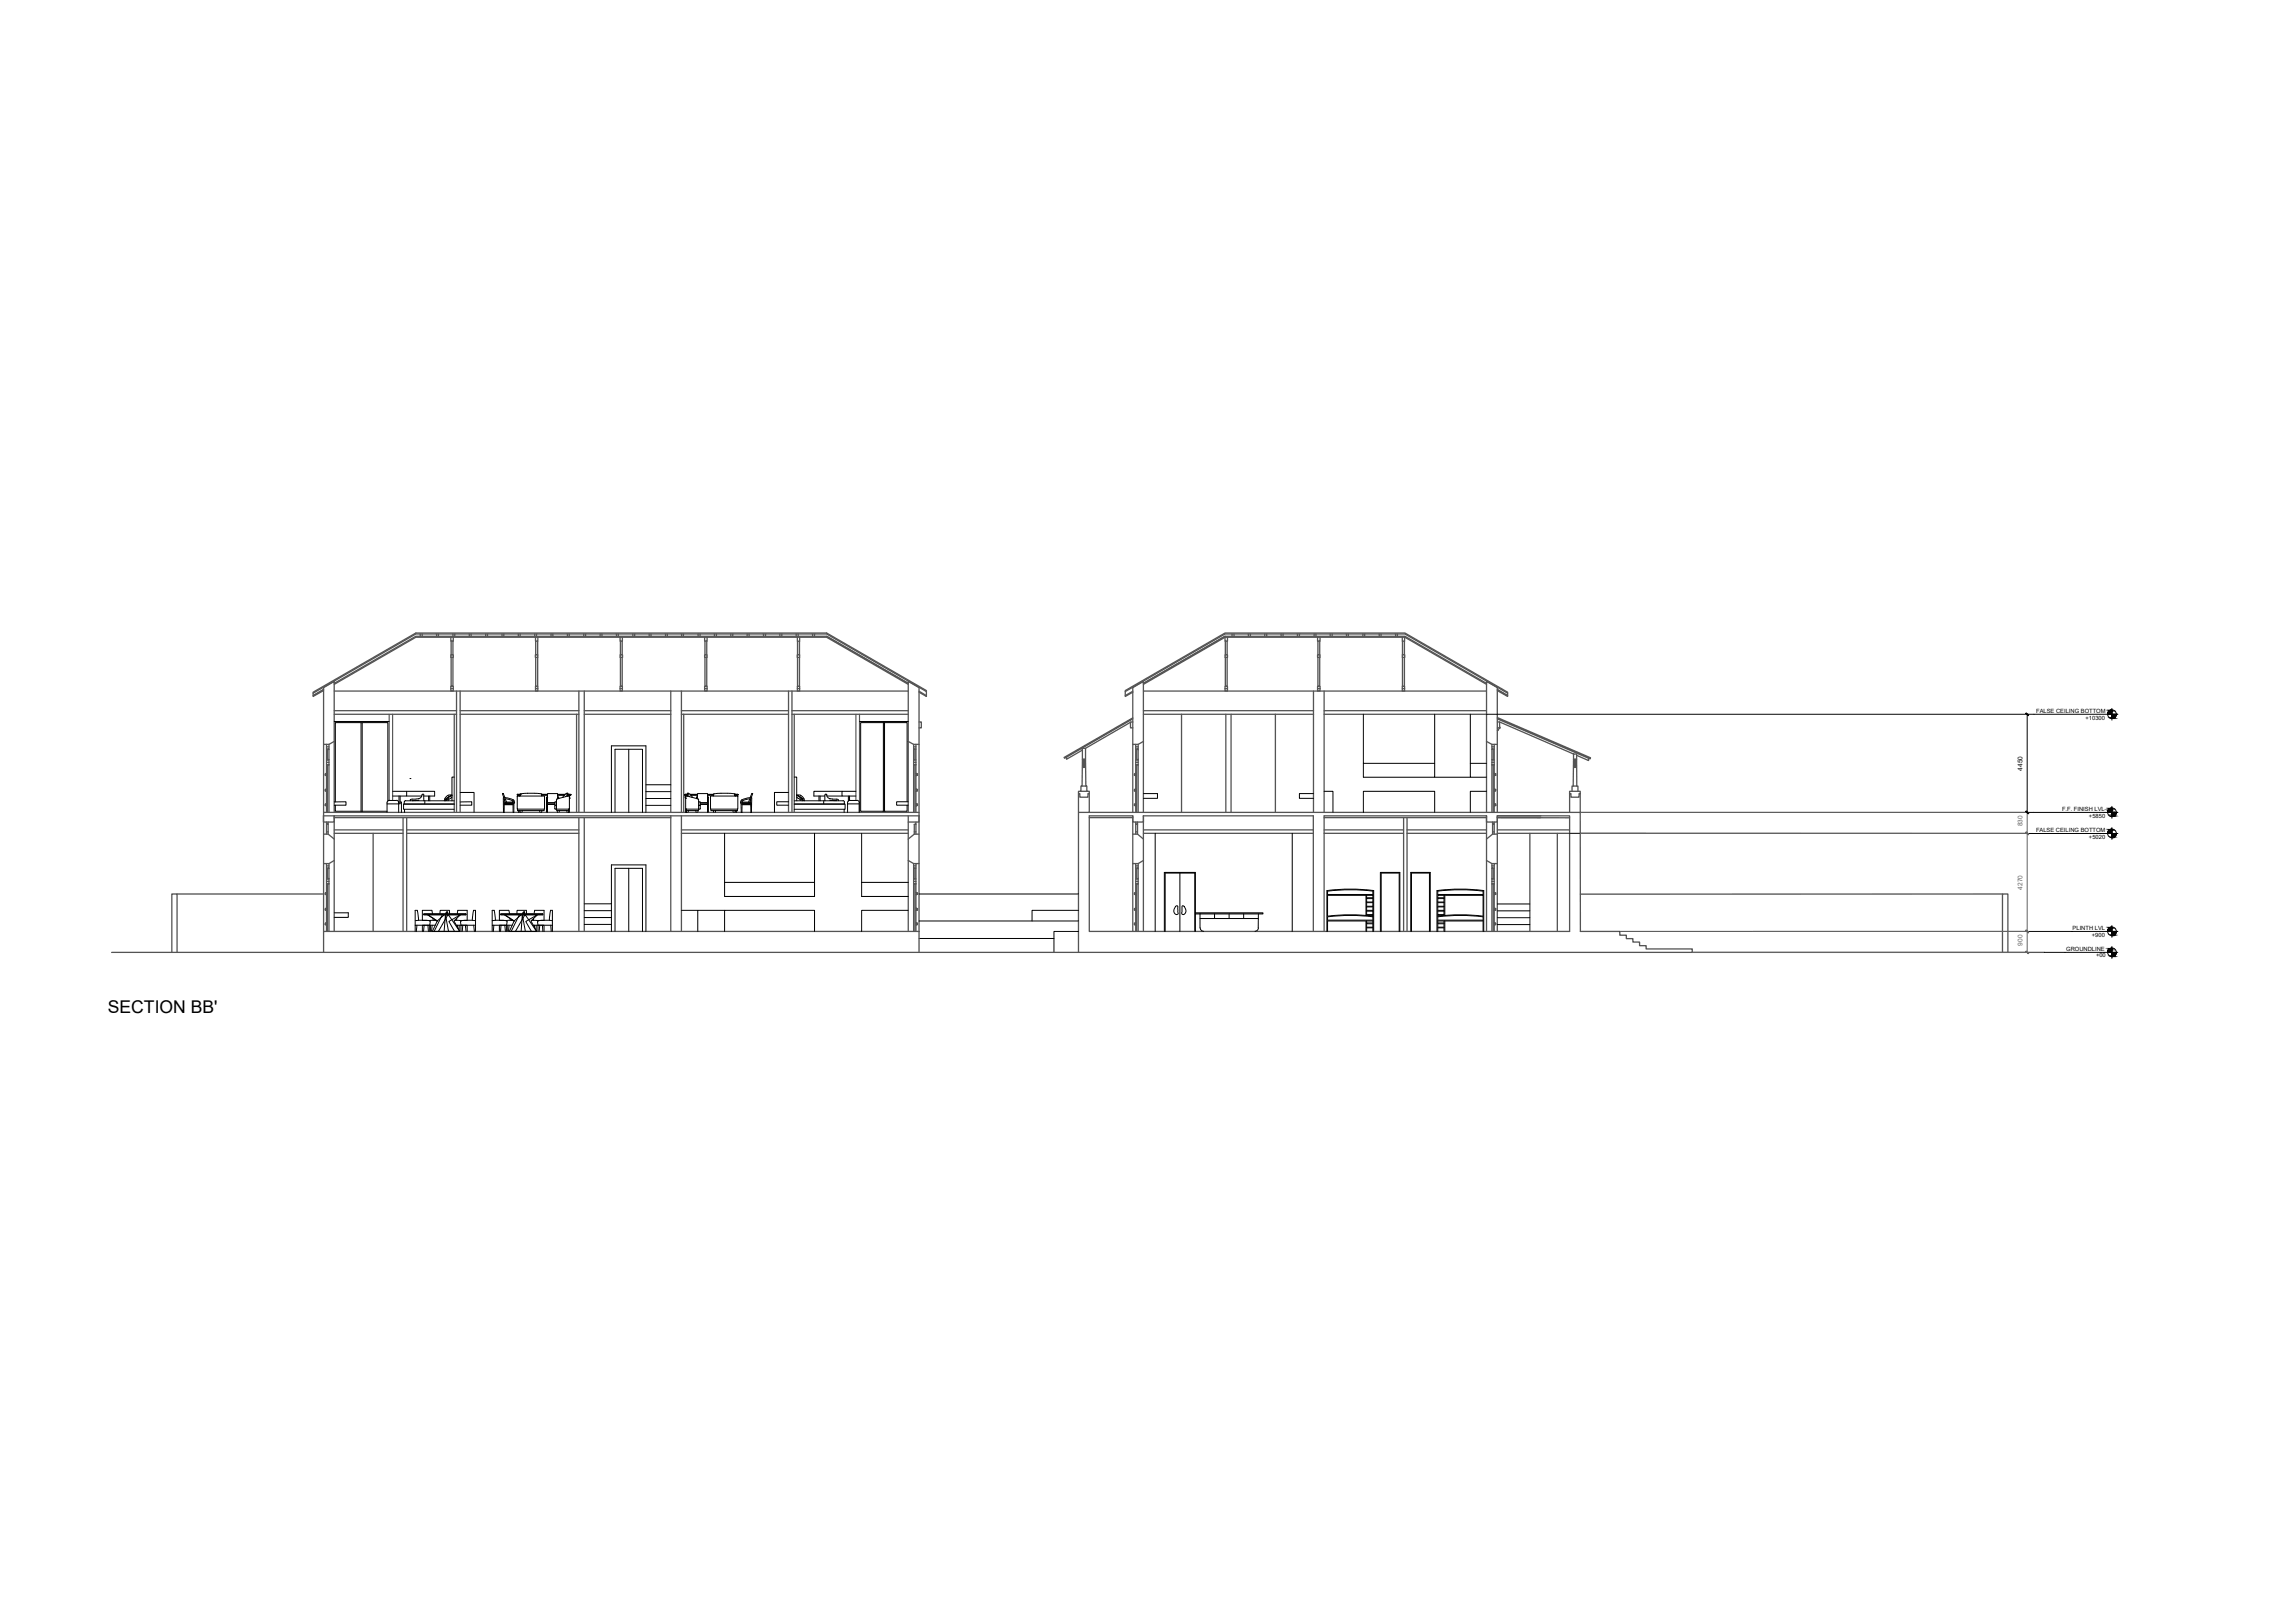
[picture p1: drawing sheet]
<svg xmlns="http://www.w3.org/2000/svg" width="594mm" height="420mm" viewBox="0 0 594 420" stroke-linecap="round" stroke-linejoin="round" font-family="sans-serif">
<defs><g id="words">
<text font-size="4.5" x="27.9" y="262.3">SECTION BB'</text>
<text font-size="1.7" x="523.5" y="199.5" transform="rotate(-90 523.5 199.5)">4450</text>
<g font-size="1.7" fill="#636466">
<text x="523.5" y="213.9" transform="rotate(-90 523.5 213.9)">830</text>
<text x="523.5" y="230.3" transform="rotate(-90 523.5 230.3)">4270</text>
<text x="523.5" y="244.8" transform="rotate(-90 523.5 244.8)">900</text>
</g>
<g font-size="1.5">
<text x="527.1" y="184.5">FALSE CEILING BOTTOM</text>
<text x="539.9" y="186.4">+10300</text>
<text x="533.8" y="209.9">F.F. FINISH LVL</text>
<text x="527" y="215.3">FALSE CEILING BOTTOM</text>
<text x="540.8" y="211.8">+5850</text>
<text x="540.8" y="217.3">+5020</text>
<text x="536.5" y="240.7">PLINTH LVL</text>
<text x="541.5" y="242.7">+900</text>
<text x="534.9" y="246.3">GROUNDLINE</text>
<text x="542.6" y="247.8">+00</text>
</g>
</g></defs>
<!-- layer: Walls -->
<g fill="none" stroke="#545454" stroke-width=".34">
<path d="M280.2 196.6l-.1 6.9h-.3v1.4h-.6v41.6h158.9v-.8h-12v-.9h-1.7v-.9h-1.7v-.9h-1.7v-.9h-1.7v-1h-10.2M280.2 194.2l-4.1 2.4v-.6M280.4 196.6v2.1h.3v-2.1M281 196.6h-.8v-2.9h.8l.1 9.8h.2v1.4h.7v5.4h-2.8M292.6 187l-11.6 6.7M293.2 185.8l-17.8 10.3 .2 .2 17.6-10.2M293.2 186.9h-.6v1.5h.6M293.2 192.7h.8v17.6M294 193.3h.6M294 198h.6M294 197.4h.6M294 196.7h.6"/>
<path d="M294.2 193.9l.4 .1M294.2 194v2.6M294.2 198v12.3M294.6 192.7v1.2h-.6M294.6 196.6l-.4 .1M294.6 193.9v16.4M296 191.9l-1.4 .8h-.6M279.2 205.4h.3v1h2.1v-1h.4M279.8 204.9h1.5M280.1 203.5h1M282 211.2v29.9h124.3M293.2 210.3v-32.3l2.8-1.6v33.9"/>
<path d="M293.7 200.4v.3M293.8 200.4h-.1v.3M294 200.2l-.1 .1"/>
</g>
<circle cx="293.8" cy="200.3" r=".17" fill="#545454"/>
<path d="M293.7 200.7h.1M293.9 200.7l.1 .1" fill="none" stroke="#545454" stroke-width=".34"/>
<circle cx="293.8" cy="200.7" r=".17" fill="#545454"/>
<path d="M293.7 204.4v.3M293.8 204.4h-.1v.3M294 204.3l-.1 .1" fill="none" stroke="#545454" stroke-width=".34"/>
<circle cx="293.8" cy="204.4" r=".17" fill="#545454"/>
<path d="M293.7 204.7h.1M293.7 208.2v.3M293.8 208.2h-.1v.3M293.9 204.7l.1 .2M294 208.1l-.1 .1" fill="none" stroke="#545454" stroke-width=".34"/>
<circle cx="293.8" cy="208.2" r=".17" fill="#545454"/>
<path d="M293.7 208.5h.1M293.9 208.5l.1 .2" fill="none" stroke="#545454" stroke-width=".34"/>
<circle cx="293.8" cy="208.5" r=".17" fill="#545454"/>
<g fill="none" stroke="#545454" stroke-width=".34">
<path d="M282 211.2h11.2v1.6h2.8v-1.6v29.9M282 210.3h127.1M282 211.7h11.2M293.2 211.2v29.9M293.2 215.9h1.3l1.5 1.3M294 212.8v.6h.5v-.6M294 213.4v2.5M294 215.3h.5M294.5 213.4v2.5M293.2 223.6h.8v17.5M293.7 231.2v.3M293.8 231.2h-.1v.3"/>
<path d="M294 231.1l-.1 .1M294 224.2h.6M294 228.8h.6M294 228.9h.6M294 228.2h.6M294 227.5h.6M294.2 224.7l.4 .1M294.2 224.8v2.7M294.2 228.8v12.3M294.6 223.6v1.1h-.6M294.6 227.5h-.4M294.6 224.7v16.4"/>
<path d="M296 222.8l-1.4 .8h-.6"/>
</g>
<circle cx="293.8" cy="231.2" r=".17" fill="#545454"/>
<path d="M293.7 231.5h.1M293.9 231.5l.1 .1" fill="none" stroke="#545454" stroke-width=".34"/>
<circle cx="293.8" cy="231.5" r=".17" fill="#545454"/>
<path d="M293.7 235.2v.3M293.8 235.2h-.1v.3M294 235.1l-.1 .1" fill="none" stroke="#545454" stroke-width=".34"/>
<circle cx="293.8" cy="235.2" r=".17" fill="#545454"/>
<path d="M293.7 235.5h.1M293.9 235.6l.1 .1" fill="none" stroke="#545454" stroke-width=".34"/>
<circle cx="293.8" cy="235.6" r=".17" fill="#545454"/>
<path d="M293.7 239v.4M293.8 239h-.1v.4M294 238.9l-.1 .1" fill="none" stroke="#545454" stroke-width=".34"/>
<circle cx="293.8" cy="239" r=".17" fill="#545454"/>
<g fill="none" stroke="#545454" stroke-width=".34">
<path d="M291.3 179l25.8-14.9h46.6l26.6 15.4M293.2 178.9l-1.9 1.2M296 177.2l21.1-12.2h46.6l21.1 12.2M317.1 164.7l-21.1 12.2 21.1-12.2h46.6l21.1 12.2M317.1 165v1h.6v-1M317.1 178.3h.6M317.2 166v3.5h.5v-3.5M317.2 169.5l-.1 .7h.6v-.7M317.2 170.2v7.5h.5v-7.5M317.2 177.7l-.1 1.2h.6v-1.2M318.9 164.1v.6M319.4 164.1v.6"/>
<path d="M323.2 164.1v.6M323.7 164.1v.6M327.4 164.1v.6M327.9 164.1v.6M331.6 164.1v.6M332.1 164.1v.6M335.9 164.1v.6M336.4 164.1v.6M340.2 164.1v.6M340.6 164.1v.6M341.1 165v1h.6v-1M341.1 178.3h.6"/>
<path d="M341.2 166v3.5h.4v-3.5M341.2 169.5l-.1 .7h.6l-.1-.7M341.2 170.2v7.5h.4v-7.5M341.2 177.7l-.1 1.2h.6l-.1-1.2M344.3 164.1v.6M344.8 164.1v.6M348.6 164.1v.6M349 164.1v.6M352.8 164.1v.6M353.3 164.1v.6M357 164.1v.6M357.5 164.1v.6"/>
<path d="M361.3 164.1v.6M361.7 164.1v.6M363 165v1h.6v-1M363 178.3h.6M363 166v3.5h.5v-3.5M363 169.5v.7h.6l-.1-.7M363 170.2v7.5h.5v-7.5M363 177.7v1.2h.6l-.1-1.2M387.6 178.8l2.7 1.5v-1.1l-26.6-15.3h-46.6l-25.8 14.9v1.5l1.9-1.1M387.6 178.5l2.7 1.6M384.8 191.9l1.4 .8h.6M386.2 192.7v1.2h.6"/>
<path d="M386.2 196.6l.3 .1M386.2 193.3h.6M386.2 193.9v16.4M386.2 198h.6M386.2 197.4h.6M386.2 196.7h.6M386.5 193.9l-.3 .1M386.5 194v2.6M386.5 198v12.3M387.6 192.7h-.8v17.6M296 211.2h44v29.9M342.8 211.7h42"/>
<path d="M384.8 210.3v-33.9l2.8 1.6v32.3M384.8 211.2h-42v29.9M386.8 200.2l.1 .1M387 200.4h.2v.3M387.1 200.4v.3M387.6 211.2h18.7v29.9M387.6 211.7h18.7M409.1 210.3v30.8M293.7 239.4h.1M293.9 239.4l.1 .1"/>
</g>
<circle cx="387" cy="200.3" r=".17" fill="#545454"/>
<path d="M387.2 200.7l-.4 .1" fill="none" stroke="#545454" stroke-width=".34"/>
<circle cx="387" cy="200.7" r=".17" fill="#545454"/>
<path d="M386.8 204.3l.4 .1v.3M387.1 204.4v.3" fill="none" stroke="#545454" stroke-width=".34"/>
<circle cx="387" cy="204.4" r=".17" fill="#545454"/>
<path d="M386.8 208.1l.1 .1M387 208.2h.2v.3M387.1 208.2v.3M387.2 204.7l-.4 .2" fill="none" stroke="#545454" stroke-width=".34"/>
<circle cx="387" cy="208.2" r=".17" fill="#545454"/>
<path d="M387.2 208.5l-.4 .2" fill="none" stroke="#545454" stroke-width=".34"/>
<circle cx="387" cy="208.5" r=".17" fill="#545454"/>
<g fill="none" stroke="#545454" stroke-width=".34">
<path d="M386.4 212.8v.6h.4v-.6M386.4 213.4v2.5M386.4 215.3h.4M386.8 213.4v2.5M387.6 211.2v29.9M387.6 215.9h-1.2l-1.6 1.3M387.6 211.7h11.3M398.9 211.2h-11.3v1.6h-2.8v-1.6v29.9M384.8 222.8l1.4 .8h.6M386.2 223.6v1.1h.6M386.2 227.5h.3M386.2 224.2h.6"/>
<path d="M386.2 224.7v16.4M386.2 228.8h.6M386.2 228.9h.6M386.2 228.2h.6M386.2 227.5h.6M386.5 224.7l-.3 .1M386.5 224.8v2.7M386.5 228.8v12.3M386.8 231.1l.4 .1v.3M387.1 231.2v.3M387.6 223.6h-.8v17.5"/>
</g>
<circle cx="387" cy="231.2" r=".17" fill="#545454"/>
<path d="M386.9 231.5l-.1 .1M387 231.5h.2" fill="none" stroke="#545454" stroke-width=".34"/>
<circle cx="387" cy="231.5" r=".17" fill="#545454"/>
<path d="M386.8 235.1l.1 .1M387 235.2h.2v.3M387.1 235.2v.3" fill="none" stroke="#545454" stroke-width=".34"/>
<circle cx="387" cy="235.2" r=".17" fill="#545454"/>
<path d="M387.2 235.5l-.4 .2" fill="none" stroke="#545454" stroke-width=".34"/>
<circle cx="387" cy="235.6" r=".17" fill="#545454"/>
<path d="M386.8 238.9l.4 .1v.4M387.1 239v.4" fill="none" stroke="#545454" stroke-width=".34"/>
<circle cx="387" cy="239" r=".17" fill="#545454"/>
<g fill="none" stroke="#545454" stroke-width=".34">
<path d="M387.6 185.8l24.1 10.4-.1 .3-24-10.4M387.6 186.9h.6l19.1 8.3M388.2 186.9v1.5h-.6M388.2 188.3l.1 .2-.2 .1-.3 .5h-.2M407.3 195.2h.8l.1 8.3h-1zM407.3 196.6h.8M407.5 196.6v2.1h.4v-2.1M408.1 195.5l3.1 1.4v-.6M406.3 204.9h2.8v.5h-.3v1h-2.2v-1h-.3zM406.3 205.4v4.9M407.2 203.5h-.3v1.4M408.2 203.5h.3v1.4"/>
<path d="M409.1 205.4v4.9M387.2 239.4l-.4 .1"/>
</g>
<circle cx="279.9" cy="193.8" r=".17" fill="#545454"/>
<g fill="none" stroke="#545454" stroke-width=".34">
<path d="M235.1 191.9l1.4 .8h.6M236.5 192.7v1.2h.6M236.5 196.6l.3 .1M236.5 193.3h.6M236.5 193.9v16.4M236.5 198h.6M236.5 197.4h.6M236.5 196.7h.6M236.8 193.9l-.3 .1M236.8 194v2.6M236.8 198v12.3M237.9 186.9h.6v1.5h-.6"/>
<path d="M237.9 192.7h-.8v17.6M235.1 210.3v-33.9l2.8 1.6v33.2M237.1 200.2l.1 .1M237.3 200.4h.2v.3M237.4 200.4v.3M83.8 241.1h154.1"/>
</g>
<circle cx="237.3" cy="200.3" r=".17" fill="#545454"/>
<path d="M237.5 200.7l-.4 .1" fill="none" stroke="#545454" stroke-width=".34"/>
<circle cx="237.3" cy="200.7" r=".17" fill="#545454"/>
<path d="M237.1 204.3l.4 .1v.3M237.4 204.4v.3" fill="none" stroke="#545454" stroke-width=".34"/>
<circle cx="237.3" cy="204.4" r=".17" fill="#545454"/>
<path d="M237.1 208.1l.1 .1M237.3 208.2h.2v.3M237.4 208.2v.3M237.5 204.7l-.4 .2" fill="none" stroke="#545454" stroke-width=".34"/>
<circle cx="237.3" cy="208.2" r=".17" fill="#545454"/>
<path d="M237.5 208.5l-.4 .2" fill="none" stroke="#545454" stroke-width=".34"/>
<circle cx="237.3" cy="208.5" r=".17" fill="#545454"/>
<g fill="none" stroke="#545454" stroke-width=".34">
<path d="M83.8 210.3h154.1M235.1 212.8h2.8v-1.6v29.9M235.1 211.2v29.9M236.7 215.3h.4M237.1 212.8v.6h-.4v2.5M237.1 213.4v2.5M237.9 215.9h-1.2l-1.6 1.3M235.1 222.8l1.4 .8h.6M236.5 223.6v1.1h.6M236.5 227.5h.3M236.5 224.2h.6M236.5 224.7v16.4"/>
<path d="M236.5 228.8h.6M236.5 228.9h.6M236.5 228.2h.6M236.5 227.5h.6M236.8 224.7l-.3 .1M236.8 224.8v2.7M236.8 228.8v12.3M237.1 231.1l.4 .1v.3M237.4 231.2v.3M237.9 223.6h-.8v17.5"/>
</g>
<circle cx="237.3" cy="231.2" r=".17" fill="#545454"/>
<path d="M237.2 231.5l-.1 .1M237.3 231.5h.2" fill="none" stroke="#545454" stroke-width=".34"/>
<circle cx="237.3" cy="231.5" r=".17" fill="#545454"/>
<path d="M237.1 235.1l.1 .1M237.3 235.2h.2v.3M237.4 235.2v.3" fill="none" stroke="#545454" stroke-width=".34"/>
<circle cx="237.3" cy="235.2" r=".17" fill="#545454"/>
<path d="M237.5 235.5l-.4 .2" fill="none" stroke="#545454" stroke-width=".34"/>
<circle cx="237.3" cy="235.6" r=".17" fill="#545454"/>
<path d="M237.1 238.9l.4 .1v.4M237.4 239v.4" fill="none" stroke="#545454" stroke-width=".34"/>
<circle cx="237.3" cy="239" r=".17" fill="#545454"/>
<g fill="none" stroke="#545454" stroke-width=".34">
<path d="M83.6 178.6l-2.3 1.4M83.8 178.5l-2.7 1.6M86.5 177.2l21.1-12.2h106.4l21.1 12.2M107.6 163.9l-26.5 15.3v1.1l2.7-1.5M155.3 164.1v.6M155.8 164.1v.6M159.6 164.1v.6M160 164.1v.6M160.5 165v1h.6v-1M160.5 178.3h.6M160.6 166v3.5h.5v-3.5M160.6 169.5l-.1 .7h.6v-.7"/>
<path d="M160.6 170.2v7.5h.5v-7.5M160.6 177.7l-.1 1.2h.6v-1.2M163.8 164.1v.6M164.3 164.1v.6M168 164.1v.6M168.5 164.1v.6M172.3 164.1v.6M172.7 164.1v.6M176.4 164.1v.6M176.9 164.1v.6M180.7 164.1v.6M181.2 164.1v.6"/>
<path d="M182.4 165v1h.6v-1M182.4 178.3h.6M182.5 166v3.5h.5v-3.5M182.5 169.5l-.1 .7h.6v-.7M182.5 170.2v7.5h.5v-7.5M182.5 177.7l-.1 1.2h.6v-1.2M184.9 164.1v.6M185.4 164.1v.6M189.2 164.1v.6M189.7 164.1v.6M193.4 164.1v.6M193.9 164.1v.6"/>
<path d="M197.6 164.1v.6M198.1 164.1v.6M206.4 165v1h.6v-1M206.4 178.3h.6M206.4 166v3.5h.6v-3.5M206.4 169.5v.7h.6v-.7M206.4 170.2v7.5h.6v-7.5M206.4 177.7v1.2h.6v-1.2M214 163.9l25.8 14.9v1.5l-1.9-1.1M214 164.7l21.1 12.2-21.1-12.2h-106.4l-21.1 12.2M237.9 178.9l1.9 1.2M239.8 179l-25.8-14.9h-106.4l-26.5 15.4"/>
<path d="M83.8 192.7h.7v17.6M84.5 193.3h.7M84.5 198h.7M84.5 197.4h.7M84.5 196.7h.7M84.8 193.9l.4 .1M84.8 194v2.6M84.8 198v12.3M85.2 192.7v1.2h-.7M85.2 196.6l-.4 .1M85.2 193.9v16.4M86.5 191.9l-1.3 .8h-.7"/>
<path d="M83.7 211.2h154.2M83.8 210.3v-32.3l2.7-1.6v33.9M84.3 200.4v.3M84.4 200.4h-.2v.3M84.5 200.2l-.1 .1M86.5 211.7h87.1M173.6 211.2v29.9M176.4 211.2v29.9M237.5 239.4l-.4 .1"/>
</g>
<circle cx="84.4" cy="200.3" r=".17" fill="#545454"/>
<path d="M84.2 200.7l.3 .1" fill="none" stroke="#545454" stroke-width=".34"/>
<circle cx="84.4" cy="200.7" r=".17" fill="#545454"/>
<path d="M84.3 204.4v.3M84.5 204.3l-.3 .1v.3" fill="none" stroke="#545454" stroke-width=".34"/>
<circle cx="84.4" cy="204.4" r=".17" fill="#545454"/>
<path d="M84.2 204.7l.3 .2M84.3 208.2v.3M84.4 208.2h-.2v.3M84.5 208.1l-.1 .1" fill="none" stroke="#545454" stroke-width=".34"/>
<circle cx="84.4" cy="208.2" r=".17" fill="#545454"/>
<path d="M84.2 208.5l.3 .2" fill="none" stroke="#545454" stroke-width=".34"/>
<circle cx="84.4" cy="208.5" r=".17" fill="#545454"/>
<g fill="none" stroke="#545454" stroke-width=".34">
<path d="M83.7 211.2v1.6h2.8v-1.6v29.9M83.8 210.3v36.2M83.8 215.9h1.1l1.6 1.3M84.5 212.8v.6h.4v-.6M84.5 213.4v2.5M84.5 215.3h.4M84.9 213.4v2.5M83.8 223.6h.7v17.5M84.3 231.2v.3M84.5 231.1l-.3 .1v.3M84.5 224.2h.7M84.5 228.8h.7"/>
<path d="M84.5 228.9h.7M84.5 228.2h.7M84.5 227.5h.7M84.8 224.7l.4 .1M84.8 224.8v2.7M84.8 228.8v12.3M85.2 223.6v1.1h-.7M85.2 227.5h-.4M85.2 224.7v16.4M86.5 222.8l-1.3 .8h-.7"/>
</g>
<circle cx="84.4" cy="231.2" r=".17" fill="#545454"/>
<path d="M84.2 231.5h.2M84.4 231.5l.1 .1" fill="none" stroke="#545454" stroke-width=".34"/>
<circle cx="84.4" cy="231.5" r=".17" fill="#545454"/>
<path d="M84.3 235.2v.3M84.4 235.2h-.2v.3M84.5 235.1l-.1 .1" fill="none" stroke="#545454" stroke-width=".34"/>
<circle cx="84.4" cy="235.2" r=".17" fill="#545454"/>
<path d="M84.2 235.5l.3 .2" fill="none" stroke="#545454" stroke-width=".34"/>
<circle cx="84.4" cy="235.6" r=".17" fill="#545454"/>
<path d="M84.3 239v.4M84.5 238.9l-.3 .1v.4" fill="none" stroke="#545454" stroke-width=".34"/>
<circle cx="84.4" cy="239" r=".17" fill="#545454"/>
<g fill="none" stroke="#545454" stroke-width=".34">
<path d="M86.5 178.9h148.6M107.6 163.9h106.4M108.8 164.1v.6M109.3 164.1v.6M113 164.1v.6M113.5 164.1v.6M116.7 165v1h.6v-1M116.7 178.3h.6M116.8 166v3.5h.4v-3.5M116.8 169.5l-.1 .7h.6l-.1-.7M116.8 170.2v7.5h.4v-7.5M116.8 177.7l-.1 1.2h.6l-.1-1.2"/>
<path d="M117.2 164.1v.6M117.7 164.1v.6M118.2 178.9v31.4M119.1 178.9v31.4M121.5 164.1v.6M121.9 164.1v.6M125.7 164.1v.6M126.2 164.1v.6M129.9 164.1v.6M130.4 164.1v.6M134.2 164.1v.6M134.6 164.1v.6"/>
<path d="M138.4 164.1v.6M138.6 165v1h.6v-1M138.6 178.3h.6M138.7 166v3.5h.5v-3.5M138.7 169.5l-.1 .7h.6v-.7M138.7 170.2v7.5h.5v-7.5M138.7 177.7l-.1 1.2h.6v-1.2M138.9 164.1v.6M142.6 164.1v.6M143.1 164.1v.6M146.9 164.1v.6M147.3 164.1v.6"/>
<path d="M149.8 178.9v31.4M151.1 164.1v.6M151.2 178.9v31.4M151.6 164.1v.6M173.6 178.9v31.4M176.4 178.9v31.4M201.9 164.1v.6M202.4 164.1v.6M204.1 178.9v31.4M205 178.9v31.4M206.1 164.1v.6M206.6 164.1v.6"/>
<path d="M210.3 164.1v.6M210.8 164.1v.6M296 178.9h88.8M340 178.9v31.4M342.8 178.9v31.4M86.5 184h31.7M86.5 184.9h31.7M117.6 184.9v25.4M119.1 184h30.7M119.1 184.9h30.7M149.3 184.9v25.4M151.2 184h22.4"/>
<path d="M151.2 184.9h22.4M176.4 184h27.7M176.4 184.9h27.7M177 184.9v25.4M205 184h30.1M205 184.9h30.1M205.6 184.9v25.4M296 184h44M296 184.9h44M305.8 184.9v25.4M317.3 184.9v25.4M318.7 184.9v25.4"/>
<path d="M330.1 184.9v25.4M342.8 184h42M342.8 184.9h42M86.5 214.8h17.8M86.5 215.7h17.8M96.6 215.7v25.4M104.3 211.7v29.4M105.3 214.8h44.5M105.3 215.7h44.5M105.3 211.7v29.4M149.8 211.7v29.4M151.2 211.7v29.4"/>
<path d="M176.4 214.8h58.7M176.4 215.7h58.7M296 214.8h44M296 215.7h44M342.8 214.8h20.5M342.8 215.7h20.5M363.3 211.7v29.4M364.2 211.7v29.4M364.2 214.8h20.6M364.2 215.7h20.6M387.6 214.8h18.7M387.6 215.7h18.7"/>
<path d="M396 215.7v25.4M403.1 215.7v25.4M45.8 231.4h38M84.2 239.4l.3 .1M518.4 231.4l-109.3 .1M28.9 246.5h250.3M44.5 246.5v-15.1h1.3v15.1M237.9 241.1v5.4M438.1 246.5h91.1M518.4 246.5v-15.1h1.4v15.1"/>
</g>
<!-- layer: 0 -->
<g fill="none" stroke="#000" stroke-width=".26">
<path d="M86.5 186.8h14.2M93.5 187.1v22.9M93.8 187.1v22.9M162.8 194v16.3M222.5 186.8h12.6M228.7 187.1v22.9M229 187.1v22.9M352.9 184.9v16.3h18.5v-16.3M352.9 197.6h18.5M380.6 184.9v16.3h4.2M380.6 197.6h4.2M384.8 184.9h163.4"/>
<path d="M524.7 184.9h.1M524.7 184.9v25.4M546.7 183.4v3M86.5 207.6h3.1v.8h-3.1M86.8 208.4v1.6h13.4M100.2 208.1h3M100.4 207.3v-20.2h-13.6v20.5M100.8 207.2h1.8M100.8 207.2l-.4 .2-.2 .4v2.5M101.6 204.9h3.7v1.2h-3.7M102.6 207.2l.5 .2 .1 .4v2.5M103.2 207.6h.1"/>
<path d="M103.3 206.1v2h.3v-2M103.6 207.6h.3v2.7M104.6 207.6l-.1 1.9h.2v.8M104.6 208.2h13M104.7 209.5h12.9M105.3 204.9h7.2v1.2h-2.8M105.3 206.1h3.9M106.1 201.5h.1M106.2 207.1v.2M106.3 207l-.1 .1M107.7 206.9l-1.4 .1M108 207.2l-1.2 .1"/>
<path d="M108.5 207.1l-.4 .1M109.2 205.8a1.22 1.22 0 0 1-1.5 1M109.2 205.8l.2-.2 .3 .2v1.5M110 207.3v.9M110.9 206.1v1.2M111.2 206.1v1.2M115.3 207.2h.1M115.4 206.8l.1 .1M115.4 207.2h.1M115.4 206.9v.1M115.6 206.7l-.3 .5M115.7 206.7l-.3 .6"/>
<path d="M116.1 206.7l-.7 .6M116.2 206.2l-.6 .5M116.2 206.3l-.6 .4-.2 .6M117 205.8a1.59 1.59 0 0 0-2 1.5M117 205.9l-.7 .4M117 206.3l-1.1 1M117.6 207.3h-12.6l-.3 .3M117.6 201.2h-.6v6.1M119.1 207.6h3v.8h-3M119.1 205.1h3.6v5.2M130.1 205.5l.3 1M130.1 205.4l.6 1.1"/>
<path d="M130.1 205.4v.1M130.3 205.4h.1M130.5 206.5l-.2 .1v3.7h.2v-3.5M130.5 208.2h2.3h-2.3M130.5 206.9l.4 1M130.5 207.9h2.3M130.5 208.3h2.3M130.6 206.8l.8 .1 1.3 .4M130.7 206.5h-.2M130.7 206.5l2.2 .6M130.8 206.8l.3 .8h1.7M131.2 207.6l-.2 .3"/>
<path d="M132.7 207.3l.1 .2M132.8 207.9h-2.3h2.3M132.9 207.1h.1M132.9 207.1l.2 .2-.1 3h-.2v-2.9M133 207.6h.1M133 207.9h.1M133.1 207.6v.3M133.9 206.1h7.1v3.4h-7.1zM133.9 205.7h.1M133.9 205.7h.8M133.9 205.7l.1 .1M134 205.7h-.1"/>
<path d="M134 205.7h.1M134 205.8h.1M134 205.7v.1M134 209.5v.3h6.9v-.3M134 205.7h.6h-.6M134 205.8h.7M134 205.7h.6M134.1 206.1v-.3v.3M134.2 205.8h.5zM134.2 209.8v.5M134.4 209.8v.5M134.5 205.8v.3v-.3"/>
<path d="M134.6 209.8l.1 .5M134.6 205.6l3.7-.2 1.8 .1 .1 .2h1.5M134.7 205.6v.1M134.7 205.7h-.7M134.7 205.7v.4M134.7 205.7h.1M135.2 209.8l-.1 .5M139.7 209.8l.1 .5M140.2 205.7h.1M140.2 205.8h1.5M140.2 205.7h1.5M140.3 205.7l-.1 .4"/>
<path d="M140.3 209.8l-.1 .5M141.5 206.4v3.9M141.6 206.3l.1 .1M141.7 206.3l.1 .1M141.7 205.6v4.7M141.7 207.9h1.9M141.8 207.8h1.8M141.8 207.8v.1M143.6 208.2h-1.9h1.9M143.6 209.3l.2 .2M143.6 208.3l.2 .2-.2 .8M143.7 208.5h.3"/>
<path d="M143.7 209.5h3.5M143.7 207.6h.3M143.8 207.6l-.2 .8M144 207v2.7M144.1 209.7l.1 .1M144.2 205.4l-2.4 .1M144.2 209.8l.1 .5M144.2 205.4l.1 .1M144.3 205.8h1.8M144.3 205.7h1.9M144.3 205.6v1.2M144.4 206.4h.2"/>
<path d="M144.4 206.3v.1M144.6 206.3v.1M144.6 206.4v.4M144.8 209.8l-.1 .5M145.7 206.4h.1M146.2 205.7h-1.9M146.4 206.1v.1M146.6 205.9l.3-.4v.6l-2.8 .9M146.7 209.8l.1 .5M146.8 205.4v.1M147 205.9v.2v-.2M147 205.7h.6z"/>
<path d="M147 205.8h.3h-.3M147 205.8h.5M147 205.7h.5M147 205.4l-.6 .1-.7 .9M147.1 206.1l.3 .1v3.1M147.1 206l-.2 .1M147.1 210.3h.1M147.2 209.5v.3h-3M147.3 209.8l-.2 .5M147.3 209.5v.8M147.3 209.4v.9M147.4 206.6h.1"/>
<path d="M147.4 209.3l-.2 .2M147.4 206.5h.1M147.4 206.5v-.7v.7M147.5 205.7h-.5h.5M147.5 205.7h.1M147.6 205.7h.1M147.5 205.8h.1M147.5 205.7v.1M147.6 205.8h.1M147.6 205.7l-.1 .1M158.3 210.3v-17.2h8.9v17.2M159.2 210.3v-16.3h7.1v16.3"/>
<path d="M167.2 208.5h6.4M167.2 206.7h6.4M167.2 204.9h6.4M167.2 203.2h6.4M177.3 205.7h.1M177.3 205.7v.1M177.3 205.7h.6h-.5M177.4 205.7h.1M177.3 205.8h.1M177.3 205.7l.1 .1M177.4 205.7h.5h-.5M177.4 205.7h-.1"/>
<path d="M177.4 205.8h.1M177.4 205.7v.1M177.4 205.8h.5M177.4 205.7h.5M177.4 206.5v-.7v.7M177.4 206.5h.1M177.4 206.6h.1M177.5 206.6h.1M177.5 209.3l.2 .2M177.5 209.4v.9M177.6 209.5v.8M177.7 209.8l.1 .5"/>
<path d="M177.9 205.8h-.3h.3M177.9 205.9v.2v-.2M178 206.1l-.5 .1v3.1M178.1 205.3l-.2 .1M178.1 205.4v.1M178.2 205.3l.6 .5 .4 .6M178.2 209.8l-.1 .5M178.3 205.9l-.3-.4v.6l2.7 .7M178.5 206.1v.1M178.6 205.7h1.9M178.7 205.7h1.8M178.8 205.8h1.7"/>
<path d="M179.2 206.4h.1M180.1 209.8l.1 .5M180.3 206.4v.4M180.3 206.3l.2 .1M180.5 206.3v.1M180.5 205.6v1.2M180.7 206.8l.1 .2M180.8 207v2.7l-.2 .6M180.8 208.5h.3M180.8 207.6h.3M181.2 208.5l.1 .1M181.2 207.6l.1 .1"/>
<path d="M181.3 208.2h1.9h-1.9M181.3 207.8l1.9 .1h-1.9M181.3 207.7v.7M181.3 208.7v.6M181.3 209.3l-.1 .2h-3.5v.3h3M181.3 208.3l-.1 .2M183 205.4l-2.4 .1M183.1 205.4l.1 .1M183.2 205.8h1.5M183.2 205.7h1.4M183.2 205.7h1.5M183.2 205.6v4.7"/>
<path d="M183.2 206.4h.1M183.2 206.3v.1M183.4 206.3v.1M183.4 206.4v3.9M183.9 206.1h7.1v3.4h-7.1zM184 209.5v.3h6.9v-.3M184.6 209.8l.2 .5M184.7 205.6v.1M184.7 205.7h.1M184.7 205.7v.4M184.9 205.5l-.2 .1M185.2 209.8l-.1 .5"/>
<path d="M186.6 205.4l3.5 .1M186.6 205.4l-1.7 .1M187.6 215.7v16.4h23.2v-16.4M189.7 209.8l.2 .5M190.1 205.5l.2 .1M190.2 205.7h.1M190.2 205.8h.5zM190.2 205.8h.7M190.2 205.7h.7M190.2 205.7l.1 .4M190.3 205.6v.1M190.3 205.7h.6"/>
<path d="M190.3 209.8l-.1 .5M190.4 205.8v.3v-.3M190.5 209.8v.5M190.7 209.8v.5M190.8 206.1v-.3v.3M190.9 205.7h-.6h.6M190.9 205.7h.1M190.9 205.8h.1M190.9 205.7v.1M190.9 205.7h-.7M191 205.7h.1M191 205.7h-.1"/>
<path d="M191 205.7l-.1 .1M191.8 207.6h.1M191.8 207.9h.1M191.8 207.6v.3M192 207.1l-.2 .2 .1 3h.2v-2.9M192 207.1h.1M192.1 207.9h2.2h-2.2M192.1 207.9h2.2M192.1 208.3h2.2M192.2 207.3l-.1 .2M193.8 207.6l.2 .3M194.1 206.8l-.3 .8h-1.7"/>
<path d="M194.2 206.5l-2.2 .6M194.3 206.9l-.3 1M194.3 208.2h-2.2h2.2M194.4 206.8l-.9 .1-1.3 .4M194.4 206.5l.2 .1-.1 3.7-.2-3.5M194.6 205.4h.2M194.7 205.4l-.5 1.1M194.8 205.4v.1M194.8 205.5l-.4 1h-.2M204.1 205.1h-3.6v5.2M204.1 207.6h-3v.8h3M205.6 207.3h12.6l.3 .1 .1 .8h.2v1.3h-.3v.8"/>
<path d="M205.6 201.2h.6v6.1M205.6 208.2h13M205.6 209.5h12.9M206.2 205.8l1 .1 .9 .8M206.2 206.3l.4 .3M206.3 205.9l.7 .4M206.3 205.9l1.3 .8M206.6 206.7l.7 .6M207 206.3l.6 .4M207.1 206.7l.7 .6-.2-.6M207.6 206.7l.3 .6M207.6 206.7l.3 .5"/>
<path d="M207.9 206.9v.1M207.9 206.8l-.2 .1M207.9 207.2h.1M208.1 206.7l.1 .6M212 206.1v1.2M212.3 206.1v1.2M213.2 207.3v.9M213.5 206v1.3M214 205.8l-.3-.2-.1 .3M214 206.1h4M214 205.8a1.22 1.22 0 0 0 1.5 1M214.8 207.1l.4 .1"/>
<path d="M215.2 207.2l1.3 .1M215.5 206.9h1.2l.3 .4M216.5 207.3h.1M218 204.9h-7.3v1.2h2.8M219.4 208.1h3M219.6 206.1v1.2M219.9 206.1v1.1M220 207.2h1.8M220 207.2l-.4 .2-.2 .4v2.5M221.6 204.9h-3.6v1.2h3.6M221.8 207.2l.5 .2 .1 .4v2.5M223 215.7v16.4h12.1"/>
<path d="M234.8 207.6v-20.5h-12v22.9h12v-1.6M235.1 207.6h-3v.8h3M296 205.4h3.6v1.3h-3.6M299 215.7v25.4M334.5 215.7v25.4M340 205.4h-3.6v1.3h3.6M342.8 204.9h2.2v5.4M352.9 210.3v-5.4h18.5v5.4M371.4 201.2h9.2M384.8 204.9h-4.2v5.4M406.3 215.7l141.9 .1M409.1 210.3h139.1"/>
<path d="M524.7 210.3h.1M546.7 208.7v3.1M546.7 214.2v3.1M86.5 236.3h3.7v1.2h-3.7M107.5 238.3l1.9-.1 1.9 .2M107.9 239.5l-.1 1.6M108.3 238.3l-.3-2.6h-.5v3.8M109.7 236.6h10.9v.2h-1.4l-1.7 1.6 1.5 2.7h-7.1l1.3-2.7-2.5-1.6h-1zM109.7 236.6h10.9v.2h-10.9zM109.8 239.5l-.2 1.6M110.8 239.5l.1 1.6M111.2 238.4l.2 .2"/>
<path d="M111.2 239.5h-3.7v1.6M111.2 239.5v1.6M111.4 238.6l-.2 .9M111.4 239.5v1.6M111.9 239.5l-.2 1.6M112 236.6l-.2-.9h-2.5v2.6l3.8 .1M112.1 237.7v.5M112.7 239.5h-3.4v1.6M113.2 238.4h.1M113.9 236.6v-.9h2.4l.1 .9M114.5 236.8l-2.1 4.3M115 236.8l-1.8 1.6-2.5-1.6h5.2l-2.4 4.3h5.5l-2.9-4.3"/>
<path d="M115.3 236.8h3.9l-3 1.7 1.5 2.6M115.3 236.9v-.4h.3v.4M115.4 236.5v.4M115.5 236.2h.4zM115.5 236.2v.3M115.9 236.2v.7M118.1 239.5h2.8v1.6M118.2 237.8v.4M118.4 236.6l.1-.9h2.4v2.6h-2M118.4 239.5l.1 .7M118.9 239.5v1.4M118.9 238.3h-1.3"/>
<path d="M119.2 238.6l.1 .9M119.3 239.5h3.8v1.6M119.3 239.5v1.6M119.4 238.4l-.2 .2M119.8 239.5l-.1 1.6M120.5 239.5l.1 1.6M122.3 238.3l.3-2.6h.5v3.8M122.6 239.5l.2 1.6M123.1 238.3l-1.9-.1-1.9 .2M127.4 238.3l1.9-.1 1.9 .2M127.8 239.5l-.1 1.6M128.2 238.3l-.3-2.6h-.5v3.8"/>
<path d="M129.6 236.6h10.9v.2h-1.4l-1.7 1.6 1.5 2.7h-7l1.2-2.7-2.5-1.6h-1zM129.6 236.6h10.9v.2h-10.9zM129.7 239.5l-.1 1.6M130.7 239.5l.1 1.6M131.1 238.4l.2 .2M131.1 239.5h-3.7v1.6M131.1 239.5v1.6M131.3 238.6l-.2 .9M131.3 238.3l1.7 .1M131.3 239.5v1.6M131.7 235.7h-2.4v2.6h2M131.7 235.7l.2 .9"/>
<path d="M131.8 239.5l-.2 1.6M132 237.7l.1 .5M132.6 239.5h-3.3v1.6M133.1 238.4h.1M133.8 236.6v-.9h2.5v.9M134.4 236.8l-2.1 4.3M134.9 236.8l-1.8 1.6-2.5-1.6h5.3l-2.5 4.3h5.5l-2.9-4.3M135.2 236.8h3.9l-3 1.7 1.5 2.6M135.2 236.9v-.4h.3v.4M135.3 236.5v.4M135.4 236.2h.4zM135.5 236.2v.3"/>
<path d="M135.8 236.2v.7M138 239.5h2.8v1.6M138.1 237.8v.4M138.2 236.6l.2-.9h2.4v2.6h-2M138.3 239.5l.1 .7M138.8 239.5v1.4M138.9 238.3h-1.3M139.1 238.6l.2 .9M139.3 239.5h3.7v1.6M139.3 239.5v1.6M139.4 238.4l-.2 .2M139.7 239.5l-.1 1.6"/>
<path d="M140.4 239.5l.1 1.6M142.2 238.3l.3-2.6h.5v3.8M142.6 239.5l.1 1.6M143 238.3l-1.8-.1-1.9 .2M151.2 234h7.1M151.2 239.3h7.1M151.2 237.5h7.1M151.2 235.8h7.1M162.8 224.8v16.3M176.4 235.7h4.2v5.4M180.6 235.7h7M187.6 228.4h23.2"/>
<path d="M223 228.4h12.1M235.1 235.7h-12.1v5.4M237.9 231.4h41.3M237.9 238.4h41.3M279.2 235.7h-12v2.7M304.4 234.6h.5l.1 1.9a.72 .72 0 0 1-.9 .1 .72 .72 0 0 1-.2-.9zM305.4 226v15.1M306 234.6l.1-.1a1.23 1.23 0 0 1 .9 1.1 1.23 1.23 0 0 1-.7 1.2l-.4-.3zM309.4 236.3h17.5v.3h-17.5zM310.6 237.8h15.1M310.6 236.6v3.6M314.4 236.6v1.2"/>
<path d="M318.2 236.6v1.2M321.9 236.6v1.2M325.7 236.6v3.6M343.6 237.2v-5.4h11.8v5.4M343.6 230.7v.9h11.8v-.9M343.6 237.4v.8h11.8v-.8M343.7 237.3l6.4-.3 5.3 .3M343.7 230.7l6.4-.4 5.3 .4M343.7 237.2l6.4-.4 5.3 .4M353.6 231.8v5.2M353.6 238.4v2.7M353.8 231.8v5.2"/>
<path d="M353.8 238.4v2.7M353.8 232.4h1.6M353.8 232.6h1.6M353.8 233.5h1.6M353.8 233.7h1.6M353.8 234.6h1.6M353.8 234.8h1.6M353.8 235.7h1.6M353.8 235.9h1.6M353.8 236.8h1.6M353.8 236.9h1.6M353.8 238.9h1.6"/>
<path d="M353.8 239.1h1.6M372.2 237.3l4.2-.3 5.4 .1 2.1 .2v.9h-11.7zM372.2 230.7l4.2-.3 5.4 .1 2.1 .2v.9h-11.7zM372.2 231.8h11.7v5.4l-5.3-.4-6.4 .4zM372.2 232.4h1.6M372.2 232.6h1.6M372.2 233.5h1.6M372.2 233.7h1.6M372.2 234.6h1.6M372.2 234.8h1.6M372.2 235.7h1.6M372.2 235.9h1.6"/>
<path d="M372.2 236.8h1.6M372.2 236.9h1.6M372.2 238.9h1.6M372.2 239.1h1.6M373.8 231.8v5.2M373.8 238.4v2.7M374 231.8v5.2M374 238.4v2.7M387.6 239.4h8.4M387.6 237.6h8.4M387.6 235.8h8.4M387.6 234h8.4"/>
<path d="M546.7 239.6v3.1M113.6 241.1h.3M115 241.1l.3-4.3 .8 4.3M116.4 241.1h.3M118.6 241.1h.1M133.5 241.1h.3M134.9 241.1l.3-4.3 .8 4.3M136.3 241.1h.3M138.5 241.1h.1M158.3 241.1v-17.2h8.9v17.2M159.2 241.1v-16.3h7.1v16.3M187.6 241.1v-5.4h23.2v5.4"/>
<path d="M237.9 243h34.9M279.2 241.1h-6.4v5.4M301.4 241.1v-15.3h8v15.3M301.6 241.1v-15.1h7.7v15.1M310.7 240.2a.91 .91 0 0 0 .9 .9M325.7 240.2a.91 .91 0 0 1-.9 .9M343.5 241.1v-10.6a47.8 47.8 0 0 1 12.1 0v10.6M343.6 241.1v-2.7h11.8v2.7M353.8 240h1.6M353.8 240.2h1.6M357.3 241.1v-15.3h5.1v15.3M357.5 241.1v-15.1h4.7v15.1"/>
<path d="M365.2 241.1v-15.3h5v15.3M365.4 241.1v-15.1h4.6v15.1M372 241.1v-10.6a47.8 47.8 0 0 1 12.1 0v10.6M372.2 241.1v-2.7h11.7v2.7M372.2 240h1.6M372.2 240.2h1.6M419.3 241.1h128.9M529.2 246.5h19M546.7 245v3.1"/>
<circle cx="546.7" cy="184.9" r="1.12"/>
<circle cx="546.7" cy="215.8" r="1.12"/>
<circle cx="546.7" cy="210.3" r="1.12"/>
<circle cx="115.7" cy="236.1" r=".06"/>
<circle cx="135.6" cy="236.1" r=".06"/>
<circle cx="546.7" cy="246.5" r="1.12"/>
<circle cx="546.7" cy="241.1" r="1.12"/>
</g>
<!-- layer: Walls -->
<path d="M100.7 184.9v22.3M101.6 184.9v22.3M221.6 184.9v22.3M222.5 184.9v25.4" fill="none" stroke="#545454" stroke-width=".3"/>
<!-- layer: 0 -->
<g fill="#000" stroke="#000" stroke-width=".26">
<path d="M546.5 183.8h.2zM546.7 186h.4zM546.5 214.7h.2zM546.7 216.8h.4zM546.5 209.2h.2zM546.7 211.3h.4zM546.5 245.5l.2-.1zM546.7 247.6h.4zM546.5 240h.2zM546.7 242.1h.4z"/>
<path d="M524.4 184.7l.7 .5zM524.4 184.7l.7 .5z"/>
<path d="M546.5 183.8l.2 .1zM546.3 183.9h.4z"/>
<path d="M546.3 183.9h.4zM546.1 183.9h.6z"/>
<path d="M546.1 183.9l.6 .2zM546 184.1h.7z"/>
<path d="M546 184.1l.7 .1zM546 184.1l.7 .1h-.9z"/>
<path d="M545.8 184.2l.9 .2v-.2zM545.8 184.2l.9 .2h-1z"/>
<path d="M545.7 184.4l1 .1v-.1zM545.7 184.4l1 .1h-1.1z"/>
<path d="M545.6 184.5l1.1 .2v-.2zM545.6 184.5l1.1 .2h-1.1z"/>
<path d="M545.6 184.7l1.1 .2v-.2zM545.6 184.7l1.1 .2h-1.1z"/>
<path d="M546.7 186h.1zM546.7 186h.1z"/>
<path d="M546.7 185.9h.5zM546.7 185.9l.4 .1z"/>
<path d="M546.7 185.8h.7zM546.7 185.8l.5 .1z"/>
<path d="M546.7 185.6h.8zM546.7 185.6l.7 .2z"/>
<path d="M546.7 185.5l.8 .1 .2-.1zM546.7 185.5l.8 .1h-.8z"/>
<path d="M546.7 185.3l1 .2v-.2zM546.7 185.3l1 .2h-1z"/>
<path d="M546.7 184.9l1.1 .2v-.2zM546.7 184.9l1.1 .2h-1.1z"/>
<path d="M546.7 185.1l1 .2 .1-.2zM546.7 185.1l1 .2h-1z"/>
<path d="M524.5 210l.6 .6zM524.4 210.1l.7 .5z"/>
<path d="M546.5 214.7h.2zM546.3 214.7h.4z"/>
<path d="M546.3 214.7l.4 .1zM546.1 214.8h.6z"/>
<path d="M546.1 214.8l.6 .1zM546 214.9h.7z"/>
<path d="M546 214.9l.7 .2zM546 214.9l.7 .2h-.9z"/>
<path d="M545.8 215.1l.9 .1v-.1zM545.8 215.1l.9 .1h-1z"/>
<path d="M545.7 215.2l1 .2v-.2zM545.7 215.2l1 .2h-1.1z"/>
<path d="M545.6 215.4l1.1 .2v-.2zM545.6 215.4l1.1 .2h-1.1z"/>
<path d="M545.6 215.6l1.1 .2v-.2zM545.6 215.6l1.1 .2h-1.1z"/>
<path d="M546.5 209.2l.2 .1zM546.3 209.3h.4z"/>
<path d="M546.3 209.3h.4zM546.1 209.3h.6z"/>
<path d="M546.1 209.3l.6 .2zM546 209.5h.7z"/>
<path d="M546 209.5l.7 .1zM546 209.5l.7 .1h-.9z"/>
<path d="M545.8 209.6l.9 .1zM545.7 209.7h1z"/>
<path d="M545.7 209.7l1 .2v-.2zM545.7 209.7l1 .2h-1.1z"/>
<path d="M545.6 209.9l1.1 .2v-.2zM545.6 209.9l1.1 .2h-1.1z"/>
<path d="M545.6 210.1l1.1 .2v-.2zM545.6 210.1l1.1 .2h-1.1z"/>
<path d="M546.7 211.3l.1 .1zM546.7 211.4h.1z"/>
<path d="M546.7 216.9h.1zM546.7 216.8l.1 .1z"/>
<path d="M546.7 216.7h.5zM546.7 216.7l.4 .1z"/>
<path d="M546.7 211.2h.5zM546.7 211.2l.4 .1z"/>
<path d="M546.7 216.6h.7zM546.7 216.6l.5 .1z"/>
<path d="M546.7 211.2h.7zM546.7 211.2h.5z"/>
<path d="M546.7 216.5h.8zM546.7 216.5l.7 .1z"/>
<path d="M546.7 211l.7 .2 .1-.2zM546.7 211l.7 .2h-.7z"/>
<path d="M546.7 216.3l.8 .2 .2-.2zM546.7 216.3l.8 .2h-.8z"/>
<path d="M546.7 210.9h1zM546.7 210.9l.8 .1z"/>
<path d="M546.7 216.2l1 .1v-.1zM546.7 216.2l1 .1h-1z"/>
<path d="M546.7 210.7l1 .2v-.2zM546.7 210.7l1 .2h-1z"/>
<path d="M546.7 215.8l1.1 .1v-.1zM546.7 215.8l1.1 .1h-1.1z"/>
<path d="M546.7 215.9l1 .3 .1-.3zM546.7 215.9l1 .3h-1z"/>
<path d="M546.7 210.3l1.1 .2v-.2zM546.7 210.3l1.1 .2h-1.1z"/>
<path d="M546.7 210.5l1 .2 .1-.2zM546.7 210.5l1 .2h-1z"/>
<path d="M546.5 245.5h.2zM546.3 245.5h.4z"/>
<path d="M546.3 245.5l.4 .1zM546.1 245.6h.6z"/>
<path d="M546.1 245.6l.6 .1zM546 245.7h.7z"/>
<path d="M546 245.7l.7 .2v-.2zM546 245.7l.7 .2h-.9z"/>
<path d="M545.8 245.9l.9 .1zM545.7 246h1z"/>
<path d="M545.7 246l1 .2v-.2zM545.7 246l1 .2h-1.1z"/>
<path d="M545.6 246.2l1.1 .2v-.2zM545.6 246.2l1.1 .2h-1.1z"/>
<path d="M545.6 246.4l1.1 .1v-.1zM545.6 246.4l1.1 .1h-1.1z"/>
<path d="M546.7 247.6l.1 .1zM546.7 247.7h.1z"/>
<path d="M546.5 240l.2 .1zM546.3 240.1h.4z"/>
<path d="M546.3 240.1l.4 .1zM546.1 240.2h.6z"/>
<path d="M546.1 240.2l.6 .1zM546 240.3h.7z"/>
<path d="M546 240.3l.7 .1zM546 240.3l.7 .1h-.9z"/>
<path d="M545.8 240.4l.9 .2v-.2zM545.8 240.4l.9 .2h-1z"/>
<path d="M545.7 240.6l1 .1v-.1zM545.7 240.6l1 .1h-1.1z"/>
<path d="M545.6 240.7l1.1 .2v-.2zM545.6 240.7l1.1 .2h-1.1z"/>
<path d="M545.6 240.9l1.1 .2v-.2zM545.6 240.9l1.1 .2h-1.1z"/>
<path d="M546.7 242.2h.1zM546.7 242.1l.1 .1z"/>
<path d="M546.7 247.5h.5zM546.7 247.5l.4 .1z"/>
<path d="M546.7 242.1h.5zM546.7 242.1h.4z"/>
<path d="M546.7 247.4h.7zM546.7 247.4l.5 .1z"/>
<path d="M546.7 242h.7zM546.7 242l.5 .1z"/>
<path d="M546.7 247.3h.8zM546.7 247.3l.7 .1z"/>
<path d="M546.7 241.9h.8zM546.7 241.9l.7 .1z"/>
<path d="M546.7 247.1l.8 .2 .2-.2zM546.7 247.1l.8 .2h-.8z"/>
<path d="M546.7 241.7l.8 .2 .2-.2zM546.7 241.7l.8 .2h-.8z"/>
<path d="M546.7 246.9l1 .2v-.2zM546.7 246.9l1 .2h-1z"/>
<path d="M546.7 241.5l1 .2v-.2zM546.7 241.5l1 .2h-1z"/>
<path d="M546.7 246.5l1.1 .3v-.3zM546.7 246.5l1.1 .3h-1.1z"/>
<path d="M546.7 246.8l1 .1 .1-.1zM546.7 246.8l1 .1h-1z"/>
<path d="M546.7 241.1l1.1 .2v-.2zM546.7 241.1l1.1 .2h-1.1z"/>
<path d="M546.7 241.3l1 .2 .1-.2zM546.7 241.3l1 .2h-1z"/>
</g>
<path d="M409.1 210.3h115.6v5.4h-115.6h115.6v25.4h-105.4M453.8 241.1h70.9v5.4h-86.6" fill="none" stroke="#636466" stroke-width=".26"/>
<g fill="#636466" stroke="#636466" stroke-width=".26">
<path d="M524.4 240.8l.7 .6zM524.4 240.8l.7 .6z"/>
<path d="M524.5 246.2l.6 .6zM524.4 246.3l.7 .5z"/>
<path d="M524.4 215.5l.7 .5zM524.4 215.5l.7 .5z"/>
<path d="M524.4 240.8l.7 .6zM524.4 240.8l.7 .6z"/>
<path d="M524.5 215.4l.6 .6zM524.4 215.5l.7 .5z"/>
<path d="M524.4 210.1l.7 .5zM524.4 210.1l.7 .5z"/>
</g>
<use href="#words"/>
</svg>
